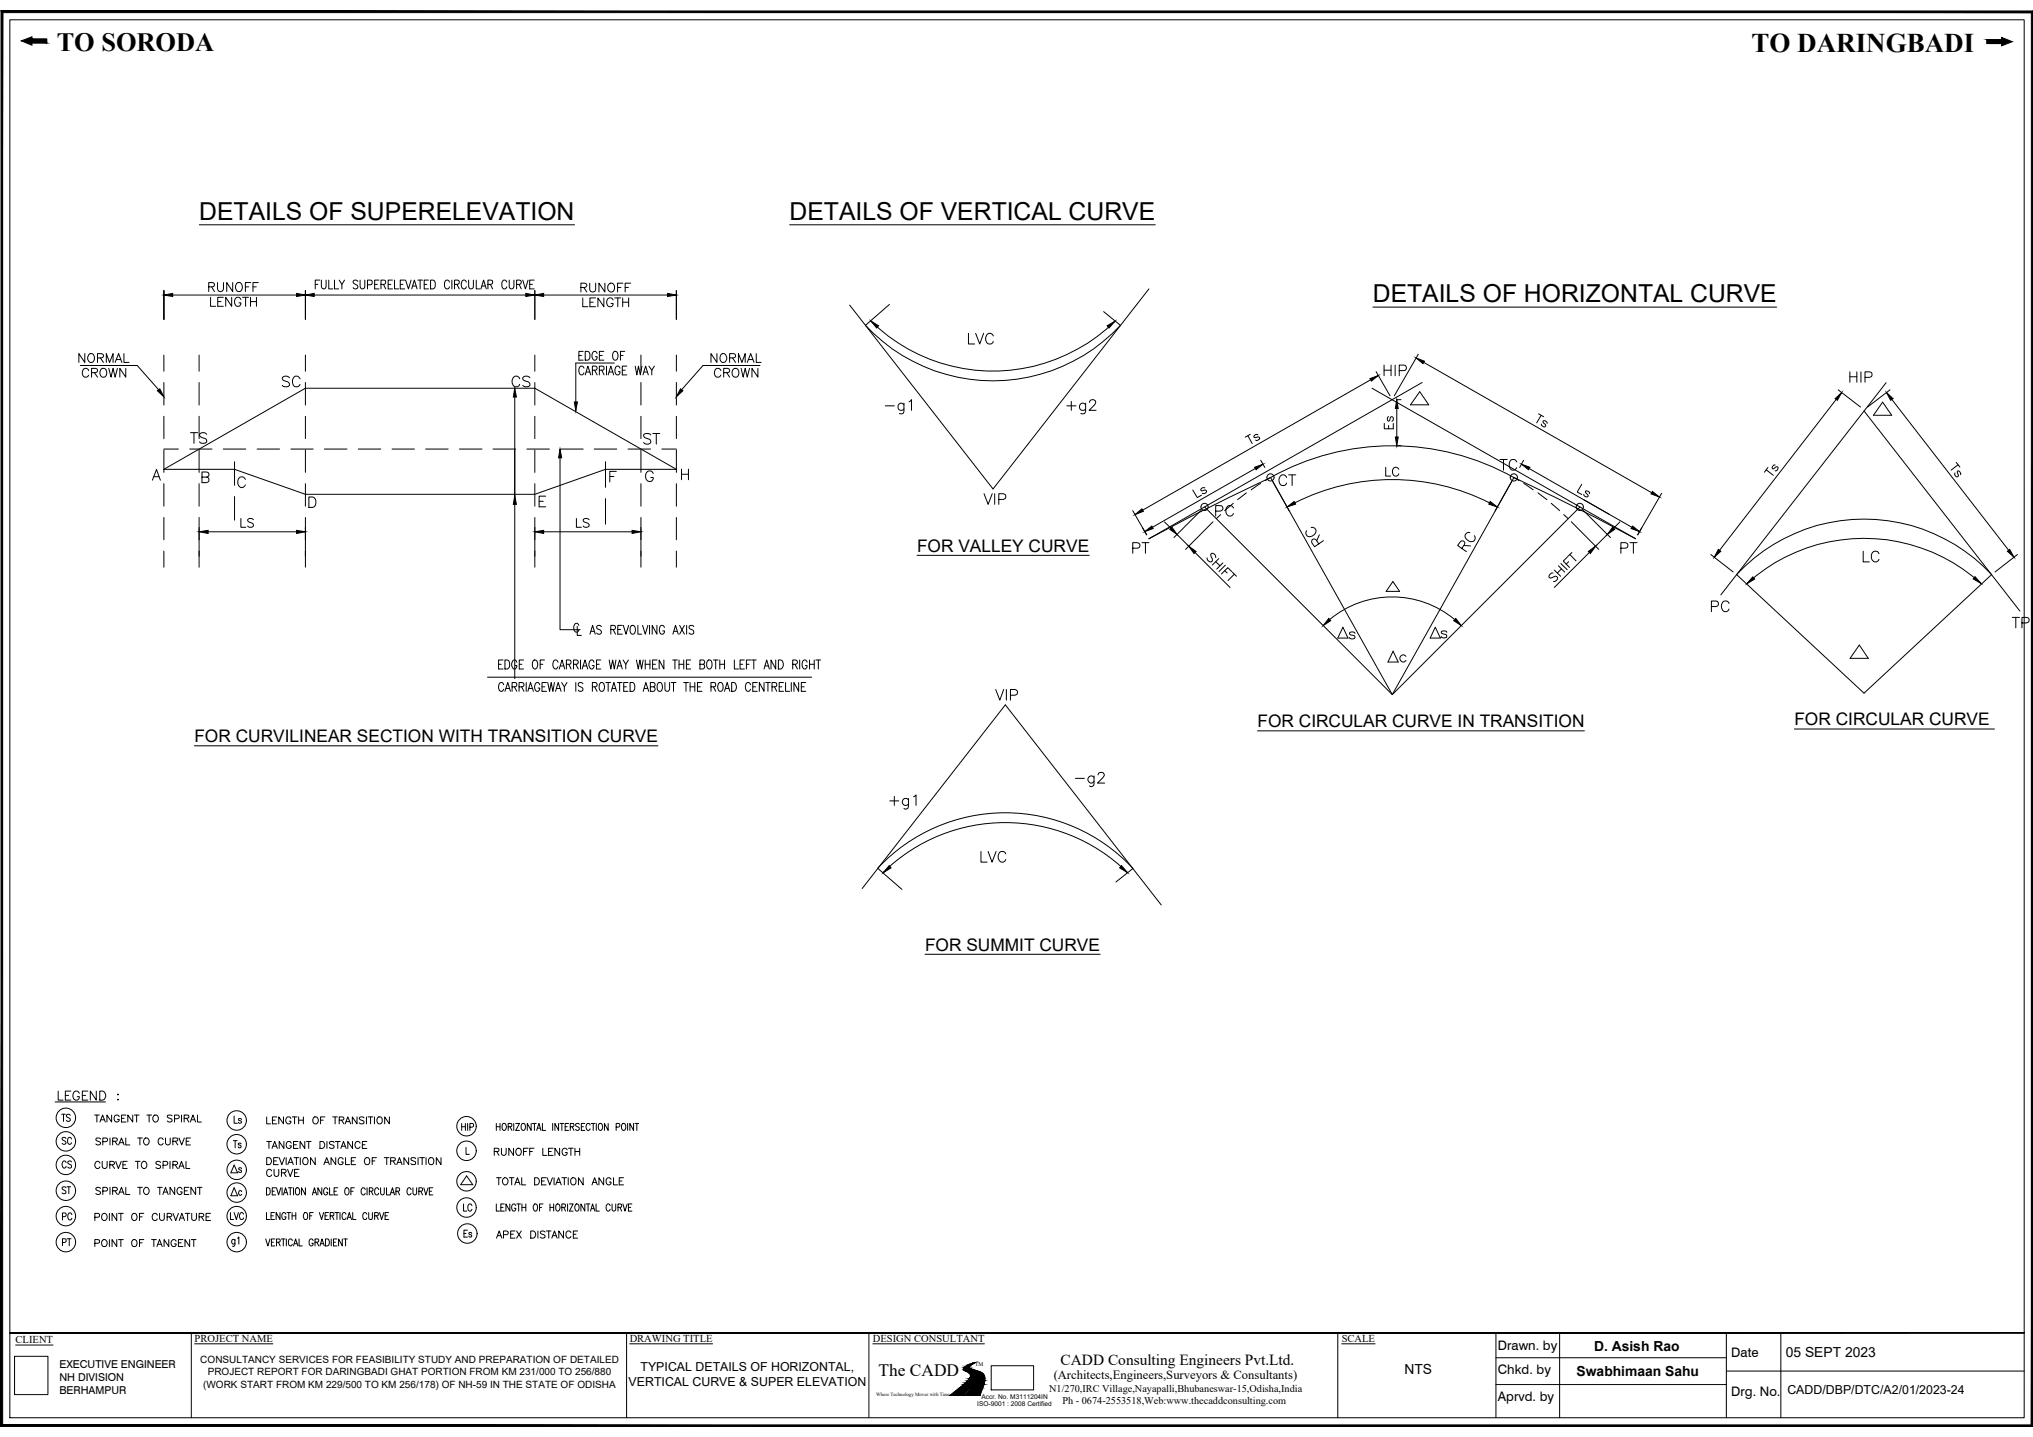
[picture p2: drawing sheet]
<svg xmlns="http://www.w3.org/2000/svg" width="420mm" height="297mm" viewBox="0 0 420 297" stroke-linecap="round" stroke-linejoin="round" font-family="sans-serif">
<defs><g id="words">
<g font-size="7.5">
<text x="274.8" y="114.3" transform="rotate(-90 274.8 114.3)">RC</text>
<text x="306.2" y="115.4" transform="rotate(-90 306.2 115.4)">RC</text>
</g>
<text font-size="6.6" x="183.1" y="168.6">+g1</text>
<g font-size="6.2">
<text x="182" y="86.8">-g1</text>
<text x="219.4" y="86.8">+g2</text>
<text x="221.2" y="163.7">-g2</text>
</g>
<g font-size="5.7">
<text x="285" y="79">HIP</text>
<text x="132.3" y="93.1">ST</text>
<text x="233.2" y="115.7">PT</text>
<text x="334.1" y="115.7">PT</text>
<text x="384.2" y="117.5">LC</text>
<text x="205" y="146">VIP</text>
<text x="201.8" y="179.6">LVC</text>
</g>
<text font-size="5.6" x="362" y="10.7">TO DARINGBADI</text>
<text font-size="5.4" x="11.7" y="10.6">TO SORODA</text>
<g font-size="5.3">
<text x="199.3" y="72.3">LVC</text>
<text x="57.5" y="81.1">SC</text>
<text x="104.8" y="81.1">CS</text>
<text x="381.4" y="80.1">HIP</text>
<text x="38.5" y="92.8">TS</text>
<text x="263.5" y="101.6">CT</text>
<text x="309" y="98.4">TC</text>
<text x="202.5" y="105.5">VIP</text>
<text x="250.5" y="107.9">PC</text>
<text x="352.8" y="127.7">PC</text>
<text x="414.9" y="130.9">TP</text>
</g>
<g font-size="5.1">
<text x="41.2" y="45.4">DETAILS OF SUPERELEVATION</text>
<text x="163.2" y="45.4">DETAILS OF VERTICAL CURVE</text>
<text x="283.7" y="62.4">DETAILS OF HORIZONTAL CURVE</text>
</g>
<g font-size="4.9">
<text x="49" y="110.1">LS</text>
<text x="118.2" y="110.1">LS</text>
<text x="15.9" y="233.2" transform="rotate(-90 15.9 233.2)">TS</text>
</g>
<g font-size="4.4">
<text x="51.2" y="233.5" transform="rotate(-90 51.2 233.5)">Ls</text>
<text x="12" y="237.8">SC</text>
<text x="47.3" y="238.5">Ts</text>
<text x="12" y="242.7">CS</text>
<text x="12" y="248">ST</text>
<text x="94.9" y="251.5">LC</text>
<text x="12" y="253.3">PC</text>
<text x="46.6" y="253.3">LVC</text>
<text x="94.9" y="256.8">Es</text>
<text x="12" y="258.6">PT</text>
<text x="50.4" y="258.9" transform="rotate(-90 50.4 258.9)">g1</text>
</g>
<g font-size="3.6">
<text x="189.5" y="114">FOR VALLEY CURVE</text>
<text x="370.8" y="149.9">FOR CIRCULAR CURVE</text>
<text x="40.2" y="153.4">FOR CURVILINEAR SECTION WITH TRANSITION CURVE</text>
<text x="259.9" y="150.3">FOR CIRCULAR CURVE IN TRANSITION</text>
<text x="191.2" y="196.5">FOR SUMMIT CURVE</text>
<text x="181.6" y="284.5">The CADD</text>
</g>
<text font-size="3.2" x="219.2" y="282.1">CADD Consulting Engineers Pvt.Ltd.</text>
<g font-size="2.9">
<text x="329.4" y="279.2">D. Asish Rao</text>
<text x="369.1" y="280.4">05 SEPT 2023</text>
<text x="290.2" y="284.1">NTS</text>
<text x="325.8" y="284.4">Swabhimaan Sahu</text>
</g>
<g font-size="2.7">
<text x="309.6" y="279.1">Drawn. by</text>
<text x="357.8" y="280.4">Date</text>
<text x="309.6" y="284.1">Chkd. by</text>
<text x="309.6" y="289.7">Aprvd. by</text>
<text x="357.8" y="288.6">Drg. No.</text>
</g>
<g font-size="2.6">
<text x="129.9" y="286.6">VERTICAL CURVE &amp; SUPER ELEVATION</text>
<text x="132.4" y="283.5">TYPICAL DETAILS OF HORIZONTAL,</text>
<text x="217.8" y="285">(Architects,Engineers,Surveyors &amp; Consultants)</text>
<text x="369.4" y="288.2">CADD/DBP/DTC/A2/01/2023-24</text>
</g>
<g font-size="2.2">
<text x="3.2" y="277.6">CLIENT</text>
<text x="40.2" y="277.3">PROJECT NAME</text>
<text x="130.1" y="277.3">DRAWING TITLE</text>
<text x="180.4" y="277.3">DESIGN CONSULTANT</text>
<text x="277.3" y="277.3">SCALE</text>
<text x="12.3" y="282.7">EXECUTIVE ENGINEER</text>
<text x="12.3" y="285.4">NH DIVISION</text>
<text x="12.3" y="288.1">BERHAMPUR</text>
</g>
<g font-size="2.1">
<text x="41.4" y="281.8">CONSULTANCY SERVICES FOR FEASIBILITY STUDY AND PREPARATION OF DETAILED</text>
<text x="42" y="286.8">(WORK START FROM KM 229/500 TO KM 256/178) OF NH-59 IN THE STATE OF ODISHA</text>
<text x="42.9" y="284.3">PROJECT REPORT FOR DARINGBADI GHAT PORTION FROM KM 231/000 TO 256/880</text>
<text x="216.8" y="287.7">N1/270,IRC Village,Nayapalli,Bhubaneswar-15,Odisha,India</text>
<text x="219.6" y="290.2">Ph - 0674-2553518,Web:www.thecaddconsulting.com</text>
</g>
<g font-size="1.4">
<text x="202" y="290.7">ISO-9001 : 2008 Certified</text>
<text x="202.8" y="289.2">Accr. No. M3111204IN</text>
</g>
<text font-size="1.2" x="201.5" y="282.3">TM</text>
<text font-size="1" x="181.1" y="288.6">Where Technology Moves with Time</text>
</g></defs>
<!-- layer: text -->
<g fill="none" stroke="#000" stroke-width=".21">
<path d="M41.2 46.5h77.5M163.2 46.5h75.6M17.5 73.1v1.8l-1.2-1.8v1.8M18.3 76.6a.67 .67 0 0 0-.7-.5 .67 .67 0 0 0-.6 .8 .75 .75 0 0 0 .3 .9 .75 .75 0 0 0 .9-.1l.1-.2M18.5 73.2a.84 .84 0 0 1 1 .3 .84 .84 0 0 1-.1 1 .68 .68 0 0 1-.7 .4 .68 .68 0 0 1-.6-.7v-.4zM18.9 77l1.1-.1 .2-.2-.1-.4-.4-.2h-.8v1.9M19.5 77l.7 1M20.2 74l1-.1a.4 .4 0 0 0 .2-.4 .4 .4 0 0 0-.2-.3l-1-.1v1.8M20.7 74l.7 .9M21 76.2a.88 .88 0 0 1 1.1 .4 .88 .88 0 0 1-.2 1.1 .75 .75 0 0 1-1 .1 .75 .75 0 0 1-.2-.9zM22 74.9v-1.8l.6 1.8 .8-1.8v1.8M22.5 76.1l.4 1.9 .5-1.9 .4 1.9 .5-1.9"/>
<path d="M23.8 74.9l.7-1.8 .7 1.8M24 74.3h.9M25.6 73.1v1.8h1.1M26 76.1v1.9l-1.2-1.9v1.9M119.6 73.5h.6M120.5 72.6h-.9v1.9h.9M120.7 76.1a.54 .54 0 0 0-.7-.4 .54 .54 0 0 0-.4 .7v.4a.54 .54 0 0 0 .4 .7 .54 .54 0 0 0 .7-.4M120.9 72.6a.95 .95 0 0 1 1 .5 .95 .95 0 0 1-.1 1.1l-.3 .3h-.6zM120.9 77.5l.6-1.8 .6 1.8M121.2 76.9h.7M122.4 76.5l.9-.1 .1-.2-.1-.4-.9-.1v1.8M122.9 76.5l.5 1"/>
<path d="M123.4 73.1a.49 .49 0 0 0-.8-.4 1.2 1.2 0 0 0 .2 1.8 .55 .55 0 0 0 .6-.8h-.3M123.9 76.5l.8-.1 .1-.6-.3-.1h-.6v1.8M123.9 73.5h.6M124.4 76.5l.4 1M124.8 72.6h-.9v1.9h.9M125.3 75.7v1.8M125.7 77.5l.5-1.8 .6 1.8M125.9 76.9h.7M126.9 72.7a.58 .58 0 0 1 .6 0 .58 .58 0 0 1 .2 .6v.4a.57 .57 0 0 1-.5 .8 .57 .57 0 0 1-.6-.8l.1-.6zM128.1 76.1a.49 .49 0 0 0-.7-.3 1.18 1.18 0 0 0 .1 1.7 .54 .54 0 0 0 .6-.7h-.3M128.2 73.5h.6M128.6 76.5h.6"/>
<path d="M129.1 72.6h-.9v1.9M129.5 75.7h-.9v1.8h.9M131.3 75.7l.3 1.8 .4-1.8 .3 1.8 .4-1.8M132.9 77.5l.5-1.8 .6 1.8M133.1 76.9h.7M134.1 75.7l.6 .8v1M135.3 75.7l-.6 .8M148.2 73.1v1.8l-1.3-1.8v1.8M149 73.3a.69 .69 0 0 1 .8-.2 .69 .69 0 0 1 .4 .7 .76 .76 0 0 1-.3 1 .76 .76 0 0 1-.9-.1l-.2-.5zM149 76.6a.67 .67 0 0 0-.8-.5 .67 .67 0 0 0-.5 .8 .75 .75 0 0 0 .2 .9 .75 .75 0 0 0 1-.1l.1-.2M149.6 77l1-.1 .2-.2-.1-.4-.3-.2h-.8v1.9M150.2 77l.6 1"/>
<path d="M150.8 74l1-.1 .2-.3-.1-.3-.3-.2h-.8v1.8M151.4 74l.6 .9M151.5 76.4a.68 .68 0 0 1 .8-.2 .68 .68 0 0 1 .4 .7 .78 .78 0 0 1-.7 1.1 .78 .78 0 0 1-.7-1.1zM152.6 74.9v-1.8l.7 1.8 .7-1.8v1.8M153.2 76.1l.4 1.9 .4-1.9 .4 1.9 .5-1.9M154.4 74.9l.8-1.8 .6 1.8M154.7 74.3h.9M156.3 73.1v1.8h1M156.6 76.1v1.9l-1.2-1.9v1.9M283.7 63.5h83.5M31.5 99.3l.8-2.2 .8 2.2M31.8 98.5h1.1"/>
<path d="M41.7 98.6l1.3-.1a.51 .51 0 0 0 0-.9h-1.3v2.2l1.3-.2a.56 .56 0 0 0 .2-.6 .56 .56 0 0 0-.5-.4M50.7 99.1a.81 .81 0 0 0-.9-.5 .81 .81 0 0 0-.7 .8 .95 .95 0 0 0 .3 1 .95 .95 0 0 0 1 .3l.3-.5M126 98.5h.9M127.4 97.4h-1.4v2.2M135 97.9a.81 .81 0 0 0-.9-.6 .81 .81 0 0 0-.7 .9 .97 .97 0 0 0 .2 1 .97 .97 0 0 0 1.1 .2l.3-.4v-.3h-.5M140.8 97v2.2M140.8 98h1.5M142.3 97v2.2M63.8 102.7h.8a1.15 1.15 0 0 1 .7 1.1 1.15 1.15 0 0 1-.7 1.1h-.8zM111.4 103.6h.9M112.8 102.6h-1.4v2.2h1.4M189.5 114.8h35.6"/>
<path d="M103 137.3h.6M104 136.4h-1v1.9h1M104.4 136.4h.5a1.14 1.14 0 0 1 0 1.9h-.5zM106.8 136.9a.49 .49 0 0 0-.8-.4 1.24 1.24 0 0 0 .2 1.8h.3l.3-.5v-.2h-.3M107.3 137.3h.6M108.2 136.4h-.9v1.9h.9M110.3 136.5a.58 .58 0 0 1 .6 .1 .58 .58 0 0 1 .2 .5l-.1 .7a.53 .53 0 0 1-.6 .5 .53 .53 0 0 1-.4-.7l.1-.7zM111.6 137.3h.6M112.5 136.4h-.9v1.9M115.3 136.9a.49 .49 0 0 0-.7-.4 1.24 1.24 0 0 0 .1 1.8h.3l.3-.5M115.6 138.3l.6-1.9 .5 1.9M115.8 137.7h.7"/>
<path d="M117.1 137.3l.8-.1 .1-.2-.1-.5-.8-.1v1.9M117.6 137.3l.4 1M118.5 137.3l.8-.1 .2-.2-.1-.4-.3-.2h-.6v1.9M119 137.3l.5 1M119.3 129.5v1.8h.8M119.6 129.3a.49 .49 0 0 0-.7-.4 1.18 1.18 0 0 0 .1 1.8 .52 .52 0 0 0 .6-.5M120 136.4v1.9M120.3 138.3l.6-1.9 .6 1.9M120.5 137.7h.7M121.9 131.1l.6-1.8 .5 1.8M122.1 130.5h.7M122.8 136.9a.49 .49 0 0 0-.8-.4 1.24 1.24 0 0 0 .1 1.8h.3l.4-.5v-.2h-.4"/>
<path d="M123.3 137.3h.5M124.2 136.4h-.9v1.9h.9M124.3 129.5a.52 .52 0 0 0-.6-.3 .52 .52 0 0 0-.4 .5l.1 .2 .7 .4a.46 .46 0 0 1 .2 .4 .46 .46 0 0 1-.3 .4h-.3l-.4-.3M125.9 136.4l.3 1.9 .4-1.9 .4 1.9 .3-1.9M126.2 130.1l.9-.1 .1-.2-.1-.4-.9-.1v1.8M126.7 130.1l.5 1M127.5 138.3l.6-1.9 .5 1.9M127.7 130.1h.6M127.7 137.7h.7M128.6 129.3h-.9v1.8h.9M128.8 136.4l.5 .9v1M128.8 129.3l.6 1.8 .5-1.8"/>
<path d="M129.9 136.4l-.6 .9M130.5 129.4a.58 .58 0 0 1 .6 0 .58 .58 0 0 1 .2 .5v.5a.56 .56 0 0 1-.5 .7 .56 .56 0 0 1-.6-.7l.1-.7zM131.5 136.4l.4 1.9 .3-1.9 .4 1.9 .3-1.9M131.8 129.3v1.8h.8M132.8 129.3l.6 1.8 .5-1.8M133.4 137.3h.9M133.4 136.4v1.9M134.2 129.3v1.8M134.3 136.4v1.9M134.9 137.3h.6M135.8 129.3v1.8l-1-1.8v1.8M135.8 136.4h-.9v1.9h.9"/>
<path d="M137.2 136.4v1.9l-1-1.9v1.9M137.3 129.7a.54 .54 0 0 0-.6-.4 .54 .54 0 0 0-.4 .6v.5a.55 .55 0 0 0 .5 .7 .55 .55 0 0 0 .5-.7h-.4M139 136.4h1M139.1 131.1l.5-1.8 .6 1.8M139.3 130.5h.7M139.5 136.4v1.9M140.3 137.3h1M140.3 136.4v1.9M140.5 129.3l.9 1.8M141.3 136.4v1.9M141.4 129.3l-.9 1.8M141.9 137.3h.5"/>
<path d="M141.9 129.3v1.8M142.7 136.4h-.8v1.9h.8M143.4 129.5a.52 .52 0 0 0-.6-.3 .52 .52 0 0 0-.4 .5l.1 .2 .8 .4 .1 .5a.57 .57 0 0 1-1 0M144.7 137.3l.8-.1 .1-.2-.1-.5-.8-.1v1.9l.8-.1 .1-.5-.3-.4M146.3 136.5a.57 .57 0 0 1 .6 0 .57 .57 0 0 1 .3 .6v.5a.57 .57 0 0 1-.6 .7 .57 .57 0 0 1-.5-.7v-.7zM147.4 136.4h1M147.9 136.4v1.9M148.8 137.3h.9M148.8 136.4v1.9M149.7 136.4v1.9M151.8 136.4v1.9h.8M153 137.3h.5"/>
<path d="M153.8 136.4h-.8v1.9h.8M154.3 137.3h.5M155.2 136.4h-.9v1.9M155.3 136.4h1M155.8 136.4v1.9M157.9 138.3l.6-1.9 .5 1.9M158.1 137.7h.7M160.3 136.4v1.9l-1-1.9v1.9M160.9 136.4h.5a.98 .98 0 0 1 .5 1.2 .98 .98 0 0 1-1 .7zM163.8 137.3l.8-.1 .2-.2-.1-.4-.3-.2h-.6v1.9M164.3 137.3l.5 1M165.3 136.4v1.9"/>
<path d="M166.8 136.9a.53 .53 0 0 0-.7-.5 .53 .53 0 0 0-.3 .7v.5a.54 .54 0 0 0 .5 .7 .54 .54 0 0 0 .5-.7h-.3M167.3 137.3h1M167.3 136.4v1.9M168.3 136.4v1.9M168.6 136.4h1M169.1 136.4v1.9M280 130.9a.68 .68 0 0 0-1.1 0l.3 .4 .7 .1 .1 .4a.68 .68 0 0 1-1.1 0M290.6 135.7a.71 .71 0 0 0-1.1-.1 .71 .71 0 0 0 0 1 .71 .71 0 0 0 1.1-.1M299 130.7a.68 .68 0 0 0-1.1 0v.2l.8 .2a.39 .39 0 0 1 .2 .7 .8 .8 0 0 1-1-.2M40.2 154.2h95.8M104.1 141.5a.49 .49 0 0 0-.8-.3 1.18 1.18 0 0 0 .2 1.7 .52 .52 0 0 0 .6-.4M104.4 142.9l.5-1.8 .6 1.8"/>
<path d="M104.6 142.3h.7M105.8 142l.9-.1 .1-.3-.1-.4-.9-.1v1.8M106.3 142l.5 .9M107.3 142l.8-.1 .2-.3-.1-.3-.3-.2h-.6v1.8M107.8 142l.5 .9M108.8 141.1v1.8M109.1 142.9l.5-1.8 .6 1.8M109.3 142.3h.7M111.5 141.5a.49 .49 0 0 0-.7-.3 1.18 1.18 0 0 0 .1 1.7 .54 .54 0 0 0 .6-.7h-.3M112 142h.6M112.9 141.1h-.9v1.8h.9M113.2 141.1l.4 1.8 .3-1.8 .4 1.8 .3-1.8"/>
<path d="M114.8 142.9l.6-1.8 .6 1.8M115 142.3h.7M116.1 141.1l.5 .9v.9M117.2 141.1l-.6 .9M119 141.1v1.8M120.5 141.3a.5 .5 0 0 0-.7-.2 .5 .5 0 0 0-.3 .6l.8 .4a.49 .49 0 0 1-.1 .8 .49 .49 0 0 1-.7-.3M122.4 142l.8-.1 .2-.3-.1-.3-.2-.2h-.7v1.8M122.9 142l.5 .9M124.1 141.2a.58 .58 0 0 1 .6 0 .58 .58 0 0 1 .2 .6v.4a.56 .56 0 0 1-.5 .7 .56 .56 0 0 1-.6-.7l.1-.7zM125.2 141.1h1M125.7 141.1v1.8M126.3 142.9l.6-1.8 .5 1.8"/>
<path d="M126.5 142.3h.7M127.6 141.1h1M128.1 141.1v1.8M128.9 142h.6M129.8 141.1h-.9v1.8h.9M130.2 141.1h.5a1.1 1.1 0 0 1 0 1.8h-.5zM132.9 142.9l.6-1.8 .6 1.8M133.1 142.3h.8M134.4 142l.9-.1 .1-.3-.1-.4-.9-.1v1.8l.9-.1 .1-.5-.4-.3M136.1 141.2a.57 .57 0 0 1 .6 0 .57 .57 0 0 1 .2 .6v.4a.56 .56 0 0 1-.5 .7 .56 .56 0 0 1-.6-.7v-.7zM137.4 141.1v1.3a.49 .49 0 0 0 .5 .5 .49 .49 0 0 0 .5-.5v-1.3M138.7 141.1h1"/>
<path d="M139.2 141.1v1.8M141.3 141.1h1M141.8 141.1v1.8M142.6 142h1M142.6 141.1v1.8M143.6 141.1v1.8M144.1 142h.6M145.1 141.1h-1v1.8h1M146.9 142h.7a.46 .46 0 0 0 .3-.5 .46 .46 0 0 0-.3-.4h-.7v1.8M147.4 142l.5 .9M148.5 141.3l.3-.2a.79 .79 0 0 1 .6 1.1 .57 .57 0 0 1-.5 .7 .57 .57 0 0 1-.6-.7zM149.7 142.9l.6-1.8 .5 1.8"/>
<path d="M149.9 142.3h.7M151.2 141.1h.5a1.05 1.05 0 0 1 0 1.8h-.5zM155.1 141.5a.49 .49 0 0 0-.8-.3 1.18 1.18 0 0 0 .2 1.7 .52 .52 0 0 0 .6-.4M155.6 142h.6M156.5 141.1h-.9v1.8h.9M157.9 141.1v1.8l-1-1.8v1.8M158.2 141.1h1M158.7 141.1v1.8M159.6 142h.6a.46 .46 0 0 0 .3-.5 .46 .46 0 0 0-.3-.4h-.6v1.8M160.1 142l.4 .9M161 142h.6M161.9 141.1h-.9v1.8h.9"/>
<path d="M162.3 141.1v1.8h.9M163.5 141.1v1.8M165.1 141.1v1.8l-1-1.8v1.8M165.6 142h.6M166.5 141.1h-.9v1.8h.9M259.9 151.1h67.5M370.8 150.7h41.4M191.2 197.3h36.2M11.4 227.8h10.4M12 225.5v1.9h1M13.5 226.4h.7M14.6 225.5h-1.1v1.9h1.1"/>
<path d="M16.4 226a.67 .67 0 0 0-.8-.5 .67 .67 0 0 0-.5 .8v.4a.66 .66 0 0 0 .6 .7 .66 .66 0 0 0 .7-.7h-.4M17 226.4h.7M18.2 225.5h-1.2v1.9h1.2M19.6 230.5h.9M19.9 225.5v1.9l-1.2-1.9v1.9M20 230.5v1.4M20.6 225.5a1.01 1.01 0 0 1 1.2 .6 1.01 1.01 0 0 1-.3 1.2l-.9 .1zM20.7 231.9l.5-1.4 .6 1.4M20.8 235.4l-.4-.2-.5 .1-.1 .1 .1 .4 .7 .2 .2 .2a.54 .54 0 0 1-.4 .5 .54 .54 0 0 1-.6-.2M20.9 231.5h.6M21.3 236l.8-.1 .1-.2-.1-.4-.8-.1v1.5M22.7 235.2v1.5"/>
<path d="M23.1 230.5v1.4l-1-1.4v1.4M23.3 235.9l.8-.1 .2-.3-.2-.2-.8-.1v1.5M23.7 235.9l.6 .8M24.3 226.3h.2zM24.4 227.2v.2zM24.5 236.7l.6-1.5 .6 1.5M24.6 230.8a.55 .55 0 0 0-.6-.3 .55 .55 0 0 0-.4 .5 .6 .6 0 0 0 .2 .8 .6 .6 0 0 0 .8-.2v-.2h-.3M24.7 236.2h.7M25.1 231.2h.6M26 235.2v1.5h.8M26 230.5h-.9v1.4h.9M27.4 230.5v1.4l-1-1.4v1.4"/>
<path d="M27.8 230.5h.9M28.2 230.5v1.4M28.4 235.2h1M28.9 235.2v1.5M30 235.3a.68 .68 0 0 1 .8 .6 .68 .68 0 0 1-.8 .7l-.3-.5v-.3zM30.4 230.5h.9M30.8 230.5v1.4M31.9 230.5a.68 .68 0 0 1 .8 .7 .68 .68 0 0 1-.8 .6l-.3-.4v-.4zM33.7 235.6a.55 .55 0 0 0-.6-.4 .55 .55 0 0 0-.4 .6 .6 .6 0 0 0 .2 .8 .6 .6 0 0 0 .8-.3M34.2 235.2v1l.4 .5 .5-.2 .1-1.3M35.6 230.7l-.4-.2-.6 .2 .1 .3 .7 .3 .2 .4a.63 .63 0 0 1-1 0M35.7 235.9l.9-.1 .1-.3-.1-.2-.9-.1v1.5"/>
<path d="M36.1 231.3l.8-.1 .1-.5-.1-.2h-.8v1.4M36.2 235.9l.5 .8M37 235.2l.5 1.5 .6-1.5M37.5 230.5v1.4M38.1 231.2l.9-.2v-.4l-.9-.1v1.4M38.5 235.9h.5M38.6 231.2l.4 .7M39.3 231.9l.6-1.4 .5 1.4M39.4 235.2h-.9v1.5h.9M39.5 231.5h.7M40.8 230.5v1.4h.8M55.1 230.9v1.4h.8"/>
<path d="M55.1 239.3h.5a.75 .75 0 0 1 .5 .7 .75 .75 0 0 1-.5 .7h-.5zM55.1 236h1M55.6 236v1.4M56.2 237.4l.6-1.4 .5 1.4M56.3 231.5h.6M56.4 236.9h.7M56.6 240h.5M57.2 230.9h-.9v1.4h.9M57.5 239.3h-.9v1.4h.9M57.7 239.3l.6 1.4 .5-1.4M58.6 230.9v1.4l-1-1.4v1.4M58.7 236v1.4l-1-1.4v1.4"/>
<path d="M59.1 239.3v1.4M60.1 231.2a.55 .55 0 0 0-.6-.3 .55 .55 0 0 0-.4 .5 .61 .61 0 0 0 .2 .8 .61 .61 0 0 0 .8-.1v-.3h-.3M60.2 236.3a.55 .55 0 0 0-.6-.4 .55 .55 0 0 0-.5 .6 .6 .6 0 0 0 .3 .8 .6 .6 0 0 0 .8-.2v-.3h-.3M60.4 230.9h1M60.7 236.6h.6M60.7 239.3h1M60.9 230.9v1.4M61.3 239.3v1.4M61.6 236h-.9v1.4h.9M61.7 231.5h1M61.7 230.9v1.4M62.1 239.3v1.4"/>
<path d="M62.7 230.9v1.4M62.8 239.3a.71 .71 0 0 1 .9 .3 .71 .71 0 0 1-.2 .9l-.1 .2a.75 .75 0 0 1-.9-.4 .75 .75 0 0 1 .3-1zM63 236v1.4l-1-1.4v1.4M63.3 236h1M63.8 236v1.4M64.8 231.1a.7 .7 0 0 1 1 .2 .7 .7 0 0 1-.3 1 .71 .71 0 0 1-.8-.3 .71 .71 0 0 1 .1-.9zM65.2 239.3v1.4l-1-1.4v1.4M66.1 236h.5a.75 .75 0 0 1 .5 .7 .75 .75 0 0 1-.5 .7h-.5zM66.3 231.5h.5M67.1 230.9h-.8v1.4M67.6 236v1.4M68.7 230.9h1"/>
<path d="M69 236.2l-.3-.2h-.5l-.1 .2 .1 .3 .7 .3 .1 .4a.63 .63 0 0 1-.9 0M69.3 230.9v1.4M69.3 236h1M69.4 239.3v1.4l-1-1.4v1.4M69.8 236v1.4M70.1 231.5h.8l.2-.4-.2-.2h-.8v1.4M70.4 237.4l.6-1.4 .5 1.4M70.6 231.5l.5 .8M70.7 236.9h.6M70.9 239.6a.52 .52 0 0 0-.6-.3 .52 .52 0 0 0-.4 .5v.4a.51 .51 0 0 0 .5 .5 .51 .51 0 0 0 .5-.5h-.3M71.3 232.3l.6-1.4 .6 1.4M71.4 239.3v1.4h.9"/>
<path d="M71.5 231.8h.8M72.6 240h.6M72.9 236v1.4l-1-1.4v1.4M73.5 239.3h-.9v1.4h.9M73.8 230.9v1.4l-1-1.4v1.4M74.4 236.3a.55 .55 0 0 0-.6-.4 .55 .55 0 0 0-.4 .6 .6 .6 0 0 0 .2 .8 .6 .6 0 0 0 .8-.2M74.9 236.6h.5M75.2 231.1l-.3-.2h-.5l-.1 .2 .1 .3 .8 .4-.1 .5h-.7l-.1-.2M75.6 239.3a.72 .72 0 0 1 .9 .6 .72 .72 0 0 1-.5 .8 .76 .76 0 0 1-.7-.5 .76 .76 0 0 1 .3-.9zM75.7 230.9v1.4M75.8 236h-.9v1.4h.9M76.1 230.9h.9"/>
<path d="M76.6 230.9v1.4M76.9 240h.6M77.4 230.9v1.4M77.8 239.3h-.9v1.4M78 231.1l.2-.2a.72 .72 0 0 1 .9 .5 .72 .72 0 0 1-.5 .9 .76 .76 0 0 1-.6-1.2zM79.4 239.3h1M79.9 239.3v1.4M80.5 230.9v1.4l-1-1.4v1.4M80.7 240l1-.2v-.4l-1-.1v1.4M81.2 240l.5 .7M84.5 239.3v1.4l-1-1.4v1.4M85.9 239.5l-.3-.2h-.6l-.1 .2 .1 .3 .9 .4-.1 .5h-.5l-.4-.2"/>
<path d="M86.4 239.3v1.4M86.7 239.3h1M87.2 239.3v1.4M88.1 239.3v1.4M88.8 239.3a.71 .71 0 0 1 .8 .3 .71 .71 0 0 1-.1 .9l-.1 .2a.75 .75 0 0 1-.9-.4 .75 .75 0 0 1 .3-1zM91.1 239.3v1.4l-.9-1.4v1.4M95.4 232.9h.8M95.4 232.2v1.5M96.2 232.2v1.5M96.3 237.2v1.4h.7M96.6 232.2v1.5M97.1 233l.6-.1 .1-.5-.7-.2v1.5"/>
<path d="M102.2 238h.8l.1-.5-.9-.2v1.5M102.6 232.2v1.5M102.6 232.9h.7M102.7 238l.4 .8M103.3 232.2v1.5M103.6 237.3l.1 1.3 .4 .2 .3-.1 .2-.3v-1.1M104 232.3l.1-.1a.73 .73 0 0 1 .6 .7 .73 .73 0 0 1-.6 .8 1.04 1.04 0 0 1-.1-1.4zM105 232.9l.7-.1v-.5l-.7-.1v1.5M105.4 232.9l.4 .8M106.1 237.3v1.5l-.9-1.5v1.5M106.2 232.2v1.5M106.6 232.2h.8l-.8 1.5h.8"/>
<path d="M106.8 237.6a.6 .6 0 0 1 .7-.1 .6 .6 0 0 1 .2 .7 .57 .57 0 0 1-.5 .7 .57 .57 0 0 1-.6-.7zM107.9 232.3l.1-.1a.77 .77 0 0 1 .6 .6 .77 .77 0 0 1-.2 .8l-.2 .1a.79 .79 0 0 1-.6-.6 .79 .79 0 0 1 .3-.8zM108.2 238h.6M109.1 237.3h-.9v1.5M109.5 238h.5M109.8 232.2v1.5l-.8-1.5v1.5M110 232.2h.8M110.4 237.3h-.9v1.5M110.4 232.2v1.5M110.9 233.7l.5-1.5 .4 1.5M111.1 233.2h.6M112.1 232.2v1.5h.7"/>
<path d="M112.2 237.3v1.5h.8M113.4 238h.5M114.2 232.2v1.5M114.3 237.3h-.9v1.5h.9M115.4 232.2v1.5l-.7-1.5v1.5M115.7 237.3v1.5l-1-1.5v1.5M115.7 232.2h.8M116.1 232.2v1.5M116.8 232.9h.4M117.2 237.7a.55 .55 0 0 0-.6-.4 .55 .55 0 0 0-.4 .6 .61 .61 0 0 0 .1 .8 .61 .61 0 0 0 .8-.1l.1-.4h-.4M117.5 237.3h.9M117.5 232.2h-.7v1.5h.7"/>
<path d="M117.9 232.9l.6-.1v-.5l-.6-.1v1.5M118 237.3v1.5M118.2 232.9l.4 .8M118.8 238h1M118.8 237.3v1.5M119.7 232.4l-.2-.2-.5 .2 .1 .4 .5 .2a.41 .41 0 0 1 0 .7 .41 .41 0 0 1-.6-.2M119.8 237.3v1.5M120.1 232.9h.5M120.9 232.2h-.8v1.5h.8M122 232.6a.44 .44 0 0 0-.6-.4 .44 .44 0 0 0-.3 .6v.3a.44 .44 0 0 0 .3 .6 .44 .44 0 0 0 .6-.4M122.2 232.2h.8M122.6 232.2v1.5"/>
<path d="M123.2 232.2v1.5M123.7 232.4l.3-.2a.74 .74 0 0 1 .6 .7 .74 .74 0 0 1-.6 .8l-.3-.2v-.4zM125.7 232.2v1.5l-.8-1.5v1.5M127.3 233l.7-.1 .1-.5-.8-.2v1.5M128.7 232.3l.1-.1a.77 .77 0 0 1 .6 .6 .77 .77 0 0 1-.3 .8l-.1 .1a.79 .79 0 0 1-.6-.6 .79 .79 0 0 1 .3-.8zM129.7 232.2v1.5M130.9 232.2v1.5l-.7-1.5v1.5M131.2 232.2h.8M131.6 232.2v1.5M19.6 251.6l.8-.1 .1-.5-.3-.2h-.6v1.5M19.6 257l.9-.1v-.5l-.9-.2v1.5M20.7 240.4a.54 .54 0 0 0-.7-.3 .54 .54 0 0 0-.4 .6 .6 .6 0 0 0 .3 .7 .6 .6 0 0 0 .8-.2"/>
<path d="M20.8 245.6l-.2-.1a.5 .5 0 0 0-.8 .3l1 .7a.54 .54 0 0 1-.4 .4 .54 .54 0 0 1-.6-.2M21.1 240.1v1l.4 .4h.4l.2-.4v-1M21.1 251a.7 .7 0 0 1 1 .2 .7 .7 0 0 1-.3 1 .7 .7 0 0 1-.8-.3 .7 .7 0 0 1 .1-.9zM21.1 256.4a.7 .7 0 0 1 1 .2 .7 .7 0 0 1-.3 1 .7 .7 0 0 1-.8-.3 .7 .7 0 0 1 .1-.9zM21.3 246.2h.8l.1-.3-.1-.4-.8-.1v1.5M22.6 250.8v1.5M22.6 256.2v1.5M22.7 240.8l.8-.1 .2-.3-.4-.3h-.6v1.4M22.7 245.4v1.5M23.2 240.8l.5 .7M23.3 246.2l.8-.1 .2-.4-.4-.3h-.6v1.5M23.7 246.2l.6 .7"/>
<path d="M23.9 240.1l.6 1.4 .6-1.4M24.1 250.8v1.5l-.9-1.5v1.5M24.1 256.2v1.5l-.9-1.5v1.5M24.5 250.8h1M24.5 256.2h1M24.5 246.9l.6-1.5 .6 1.5M24.7 246.4h.7M25 250.8v1.5M25 256.2v1.5M25.4 240.8h.6M26 245.4v1.5h.8M26.3 240.1h-.9v1.4h.9"/>
<path d="M27.3 251a.61 .61 0 0 1 .8 0 .61 .61 0 0 1 .2 .7 .55 .55 0 0 1-.5 .6 .55 .55 0 0 1-.6-.6zM27.3 256.4a.6 .6 0 0 1 .8 0 .6 .6 0 0 1 .2 .7 .55 .55 0 0 1-.5 .6 .55 .55 0 0 1-.6-.6zM28 240.1h1M28.4 245.4h1M28.4 240.1v1.4M28.8 251.5h.6M28.8 256.9h.6M28.9 245.4v1.5M29.4 240.3a.69 .69 0 0 1 1 .2 .69 .69 0 0 1-.3 1 .69 .69 0 0 1-.9-.4 .69 .69 0 0 1 .2-.8zM29.7 250.8h-.9v1.5M29.7 256.2h-.9v1.5M29.8 245.6l.2-.1a.69 .69 0 0 1 .8 .3 .69 .69 0 0 1-.2 .9l-.2 .2a.75 .75 0 0 1-.7-.4 .75 .75 0 0 1 .1-.9z"/>
<path d="M31.3 256.2h1M31.8 256.2v1.5M32.4 257.7l.6-1.5 .5 1.5M32.5 251.2a.54 .54 0 0 0-.6-.4 .54 .54 0 0 0-.4 .6 .6 .6 0 0 0 .2 .8 .6 .6 0 0 0 .8-.2M32.6 245.4h.9M32.6 257.2h.8M33 250.8v1.1l.4 .4 .5-.2 .1-1.3M33 245.4v1.5M33.2 240.3a.54 .54 0 0 0-.6-.3 .54 .54 0 0 0-.4 .4l.1 .3 .8 .2 .1 .4a.63 .63 0 0 1-1 0M33.7 246.9l.5-1.5 .6 1.5M33.7 240.9l.8-.1 .2-.2-.2-.5h-.8v1.4M33.9 246.4h.7"/>
<path d="M34.5 251.5l.8-.1 .2-.3-.4-.3h-.6v1.5M34.9 256.2v1.5l-1-1.5v1.5M35 251.5l.5 .8M35.1 240.1v1.4M35.7 240.8l.8-.1 .2-.3-.4-.3h-.6v1.4M35.8 250.8l.5 1.5 .6-1.5M36.1 245.4v1.5l-1-1.5v1.5M36.2 240.8l.5 .7M36.4 256.6a.55 .55 0 0 0-.6-.4 .55 .55 0 0 0-.5 .6 .61 .61 0 0 0 .2 .8 .61 .61 0 0 0 .8-.1l.1-.4h-.3M36.9 256.9h.6M37 241.5l.5-1.4 .6 1.4M37 252.3l.6-1.5 .5 1.5"/>
<path d="M37.2 241h.7M37.3 251.8h.6M37.6 245.8a.54 .54 0 0 0-.6-.4 .54 .54 0 0 0-.4 .6v.4a.53 .53 0 0 0 .5 .5 .53 .53 0 0 0 .5-.5h-.3M37.8 256.2h-.9v1.5h.9M38.1 246.2h.6M38.3 250.8h.9M38.4 240.1v1.4h.8M38.8 250.8v1.5M39 245.4h-.9v1.5h.9M39.2 256.2v1.5l-1-1.5v1.5M39.5 256.2h1M39.6 250.8l.1 1.3 .3 .2 .4-.1 .2-.3v-1.1"/>
<path d="M40 256.2v1.5M40.4 245.4v1.5l-.9-1.5v1.5M40.8 245.4h.9M41.1 251.5l.9-.1 .1-.3-.3-.3h-.7v1.5M41.3 245.4v1.5M41.6 251.5l.5 .8M42.6 251.5h.6M43.5 250.8h-.9v1.5h.9M49.9 241.6a.31 .31 0 0 0-.3-.2 .31 .31 0 0 0-.3 .2l.6 .5-.2 .2h-.3l-.1-.2M50 246.3l-.1-.1a.44 .44 0 0 0-.6 .4 .44 .44 0 0 0 .6 .4l.1-.1M54.9 256.1l.5 1.4 .4-1.4M55.1 250.6v1.5h.7"/>
<path d="M55.1 245.5a.79 .79 0 0 1 .8 .5 .79 .79 0 0 1-.3 .9l-.5 .1zM56 251.3h.5M56.1 256.8h.4M56.1 242a.52 .52 0 0 0-.6-.3 .52 .52 0 0 0-.4 .6v.3a.52 .52 0 0 0 .4 .6 .52 .52 0 0 0 .6-.3M56.3 246.2h.4M56.6 241.7v1.1l.5 .4 .3-.1 .2-.3v-1.1M56.7 250.6h-.7v1.5h.7M56.8 256.1h-.7v1.4h.7M57 245.5h-.7v1.5h.7M57.2 256.8l.7-.1v-.5l-.7-.1v1.4M57.2 245.5l.4 1.5 .4-1.5M57.5 256.8l.4 .7"/>
<path d="M57.9 250.6v1.5l-.8-1.5v1.5M58.1 256.1h.8M58.2 242.4l.8-.1 .1-.3-.3-.3h-.6v1.5M58.3 245.5v1.5M58.5 256.1v1.4M58.6 247l.4-1.5 .5 1.5M58.7 242.4l.4 .8M58.8 246.5h.5M59.1 251a.44 .44 0 0 0-.5-.4 .44 .44 0 0 0-.3 .6v.3a.44 .44 0 0 0 .4 .6 .44 .44 0 0 0 .4-.6h-.3M59.2 256.1v1.4M59.3 250.6h.8M59.4 241.7l.6 1.5 .5-1.5"/>
<path d="M59.5 240.7l.6-1.4 .5 1.4M59.6 245.5h.8M59.7 240.3h.7M59.7 250.6v1.5M60 245.5v1.5M60.4 251.3h.7M60.4 250.6v1.5M60.4 256.4a.42 .42 0 0 0-.5-.3 .42 .42 0 0 0-.3 .6v.3a.42 .42 0 0 0 .3 .5 .42 .42 0 0 0 .5-.3M60.7 257.5l.4-1.4 .5 1.4M60.7 245.5v1.5M60.8 257.1h.6M60.9 242.4h.5"/>
<path d="M61.1 245.7l.3-.2a.77 .77 0 0 1 .5 .8 .77 .77 0 0 1-.5 .7l-.3-.3zM61.1 250.6v1.5M61.8 241.7h-.9v1.5h.9M61.8 256.1v1.4h.7M62.8 250.9l.2-.3a.79 .79 0 0 1 .7 .6 .79 .79 0 0 1-.3 .8l-.1 .1a.77 .77 0 0 1-.5-1.2zM63.1 245.5v1.5l-.8-1.5v1.5M64 251.3h.4M64.6 247l.4-1.5 .4 1.5M64.7 250.6h-.7v1.5M64.7 256.4a.44 .44 0 0 0-.5-.3 .44 .44 0 0 0-.3 .6v.3a.44 .44 0 0 0 .4 .6 .44 .44 0 0 0 .4-.6h-.3M64.7 246.5h.6M65.1 256.8l.7-.1v-.6h-.7v1.4"/>
<path d="M65.5 256.8l.4 .7M66 250.6l.5 1.5 .4-1.5M66.1 257.5l.4-1.4 .5 1.4M66.3 257.1h.5M66.5 245.5v1.5l-.8-1.5v1.5M66.9 240.7l.6-1.4 .6 1.4M67.1 240.3h.8M67.2 251.3h.4M67.3 256.1h.4a.76 .76 0 0 1 .4 .9 .76 .76 0 0 1-.8 .5zM67.7 245.9a.44 .44 0 0 0-.5-.4 .44 .44 0 0 0-.3 .6v.4a.44 .44 0 0 0 .4 .5 .44 .44 0 0 0 .4-.5h-.3M67.9 250.6h-.7v1.5h.7M68.1 245.5v1.5h.7"/>
<path d="M68.2 251.3h.7l.1-.5-.8-.2v1.5M68.5 256.1v1.4M68.6 251.3l.4 .8M68.9 256.8h.4M69 246.2h.5M69.2 250.6h.8M69.6 256.1h-.7v1.4h.7M69.6 250.6v1.5M69.8 245.5h-.8v1.5h.8M70.3 250.6v1.5M70.7 256.1v1.4l-.7-1.4v1.4M71 256.1h.8"/>
<path d="M71.4 256.1v1.4M71.5 245.6l.1-.1a.77 .77 0 0 1 .6 .8 .77 .77 0 0 1-.6 .7 .98 .98 0 0 1-.1-1.4zM71.5 251a.42 .42 0 0 0-.5-.3 .42 .42 0 0 0-.3 .5v.3a.42 .42 0 0 0 .3 .6 .42 .42 0 0 0 .5-.4M71.8 252.1l.4-1.5 .4 1.5M71.9 251.6h.6M72.5 246.2h.5M72.9 250.6v1.5h.7M73.2 245.5h-.7v1.5M75.5 245.9a.44 .44 0 0 0-.6-.4 .44 .44 0 0 0-.3 .6v.4a.44 .44 0 0 0 .3 .5 .44 .44 0 0 0 .6-.3M75.8 251a.44 .44 0 0 0-.5-.4 .44 .44 0 0 0-.3 .6v.3a.44 .44 0 0 0 .3 .6 .44 .44 0 0 0 .5-.4M75.9 245.5v1.5M76.2 250.6v1.1a.38 .38 0 0 0 .4 .4 .38 .38 0 0 0 .4-.4v-1.1"/>
<path d="M76.3 246.2l.7-.1v-.4l-.2-.2h-.5v1.5M76.7 246.2l.4 .8M77.4 251.3h.7v-.5l-.7-.2v1.5M77.8 251.3l.4 .8M78.3 245.9a.44 .44 0 0 0-.6-.4 .44 .44 0 0 0-.3 .6v.4a.44 .44 0 0 0 .3 .5 .44 .44 0 0 0 .6-.3M78.4 250.6l.5 1.5 .4-1.5M78.7 245.5v1.3l.3 .2 .4-.2v-1.3M79.6 251.3h.5M79.9 245.5v1.5h.7M80.3 250.6h-.7v1.5h.7M80.6 247l.5-1.5 .4 1.5M80.8 246.5h.6"/>
<path d="M81.8 246.2h.7v-.6l-.7-.1v1.5M82 240.7l.6-1.4 .5 1.4M82.2 240.3h.7M82.2 246.2l.4 .8M85 245.9a.44 .44 0 0 0-.6-.4 .44 .44 0 0 0-.3 .6v.4a.44 .44 0 0 0 .3 .5 .44 .44 0 0 0 .6-.3M85.3 245.5l.1 1.3 .3 .2 .4-.2v-1.3M86.6 246.2h.6v-.6l-.6-.1v1.5M87 246.2l.3 .8M87.6 245.5l.4 1.5 .5-1.5M88.7 246.2h.5M89.5 245.5h-.8v1.5h.8M102.6 248.9v1.4h.7"/>
<path d="M102.6 255.9l.6-1.4 .5 1.4M102.6 243.4h1M102.8 255.4h.7M103.1 243.4v1.5M103.5 249.6h.5M104 243.7a.69 .69 0 0 1 1 .2 .69 .69 0 0 1-.3 .9 .69 .69 0 0 1-.8-.3 .69 .69 0 0 1 .1-.8zM104.1 255.2l.9-.1v-.5l-.9-.1v1.4M104.2 248.9h-.7v1.4h.7M105.2 243.4h1M105.4 248.9v1.4l-.8-1.4v1.4M105.5 255.1h.6M105.7 243.4v1.5"/>
<path d="M106.4 244.9l.5-1.5 .6 1.5M106.4 254.5h-.9v1.4h.9M106.6 249.2a.44 .44 0 0 0-.5-.3 .44 .44 0 0 0-.4 .5v.4a.45 .45 0 0 0 .5 .6 .45 .45 0 0 0 .4-.6h-.3M106.6 244.4h.7M106.8 254.5l.9 1.4M106.8 248.9h.8M107.2 248.9v1.4M107.7 254.5l-.9 1.4M107.8 243.4v1.5h.9M107.9 249.6h.8M107.9 248.9v1.4M108.7 248.9v1.4"/>
<path d="M109.7 254.5h.5a.78 .78 0 0 1 .5 .7 .78 .78 0 0 1-.5 .7h-.5zM110.3 249.1l.2-.2a.79 .79 0 0 1 .7 .6 .79 .79 0 0 1-.3 .8h-.1a.82 .82 0 0 1-.5-1.2zM110.5 243.4h.5a.78 .78 0 0 1 .5 .8 .78 .78 0 0 1-.5 .7h-.5zM111.2 254.5v1.4M111.5 249.6h.4M111.9 244.1h.6M112.2 248.9h-.7v1.4M112.6 254.7l-.1-.2a.51 .51 0 0 0-.8 .3l.9 .7a.54 .54 0 0 1-.4 .4 .54 .54 0 0 1-.5-.2M112.9 243.4h-1v1.5h1M112.9 254.5h1M113.1 243.4l.5 1.5 .6-1.5M113.4 254.5v1.4"/>
<path d="M113.7 249.6h.7M113.7 248.9v1.4M114 255.9l.6-1.4 .5 1.4M114.2 255.4h.7M114.4 248.9v1.4M114.5 243.4v1.5M114.9 244.9l.5-1.5 .6 1.5M115.1 248.9h.1a.76 .76 0 0 1 .6 .7 .76 .76 0 0 1-.6 .7 1 1 0 0 1-.1-1.4zM115.1 244.4h.7M116.1 249.6l.7-.1v-.5l-.7-.1v1.4M116.1 243.4h1M116.5 254.5v1.4l-1-1.4v1.4"/>
<path d="M116.5 249.6l.4 .7M116.6 243.4v1.5M117.3 248.9v1.4M117.4 243.4v1.5M117.7 248.9h.7l-.7 1.4h.7M118 254.8a.52 .52 0 0 0-.6-.3 .52 .52 0 0 0-.4 .5 .61 .61 0 0 0 .1 .8 .61 .61 0 0 0 .8-.1l.1-.1M118.1 243.7a.6 .6 0 0 1 .8-.1 .6 .6 0 0 1 .1 .7 .6 .6 0 0 1-.7 .6 .6 .6 0 0 1-.4-.9zM118.5 255.1h.5M119 248.9h.1a.76 .76 0 0 1 .6 .7 .76 .76 0 0 1-.6 .7 1 1 0 0 1-.1-1.4zM119.4 254.5h-.9v1.4h.9M120.5 243.4v1.5l-1-1.5v1.5M120.9 248.9v1.4l-.8-1.4v1.4"/>
<path d="M121.1 248.9h.8M121.5 248.9v1.4M122 250.3l.5-1.4 .4 1.4M122.2 249.8h.6M122.3 244.9l.6-1.5 .5 1.5M122.5 244.4h.7M123.2 248.9v1.4h.7M124.8 243.4v1.5l-1-1.5v1.5M126.1 249.2a.44 .44 0 0 0-.5-.3 .44 .44 0 0 0-.3 .5v.4a.44 .44 0 0 0 .3 .5 .44 .44 0 0 0 .5-.3M126.3 243.8a.52 .52 0 0 0-.6-.4 .52 .52 0 0 0-.4 .6 .61 .61 0 0 0 .1 .8 .61 .61 0 0 0 .8-.1l.1-.4h-.4M126.5 248.9v1.2l.3 .2 .4-.2 .1-1.2M126.8 243.4v1.5h.8"/>
<path d="M127.7 249.6l.7-.1v-.5l-.7-.1v1.4M128 244.1h.5M128.1 249.6l.4 .7M128.7 248.9l.5 1.4 .4-1.4M128.9 243.4h-.9v1.5h.9M129.9 249.6h.4M130.6 248.9h-.7v1.4h.7"/>
</g>
<!-- layer: Dim -->
<g fill="#000" stroke="#000" stroke-width=".21">
<path d="M33.9 61l1.8-.4v.7zM61.3 60.6l1.8 .4-1.8 .3zM63.1 61l1.8-.4v.7zM108.7 60.6l1.8 .4-1.8 .3zM110.5 61l1.9-.4v.7zM138 60.6l1.8 .4-1.8 .3zM180 66.4l1.6 .9-.4 .5zM228.8 67.3l1.6-.9-1.2 1.4zM292.7 74l1.7 .7-.3 .5zM32.5 80.8l.5-.4 .9 1.6zM115.7 92.8l.4 1.8h-.7zM118.7 83.1h.6l-.3 1.8z"/>
<path d="M140.6 80.4l.5 .4-1.3 1.2zM259.3 96.6l1.7-.6-1.4 1.1zM288.7 82.6l.3 1.8h-.6zM288.4 90.3h.6l-.3 1.8zM379.3 82.4l1.3-1.3-.9 1.6zM389.9 81.1l1.3 1.3-.5 .3zM41.1 109.9l1.9-.3v.7zM61.3 109.6l1.8 .3-1.8 .4zM106.4 102.4l.3 1.9h-.6zM110.5 109.9l1.9-.3v.7zM130.6 109.6l1.9 .3-1.9 .4zM234.6 106.4l1.4-1.2 .3 .5z"/>
<path d="M236.6 109.9l1.4-1.2 .3 .5zM242.2 109l1 1.5-1.4-1.1zM245.7 112.9l1.5 1.1-.4 .4zM266 104.8l1.5-1.1 .3 .5zM308 103.7l1.5 1.1-1.8-.6zM328.3 114l1.5-1.1-1.1 1.5zM333.3 109l.4 .4-1.5 1.1zM337.4 108.7l1.4 1.2-1.7-.7zM341.5 101.6l1.4 1.1-1.7-.6zM355.1 113.6l.5 .3-1.3 1.3zM362.2 119.2l.4 .5-1.5 .9zM408.2 119.2l1.2 1.4-1.6-.9z"/>
<path d="M414.9 113.9l.4-.3 .9 1.6zM274.6 127.8l.4 .5-1.5 1zM300.9 127.8l1.1 1.5-1.6-1zM183.8 178.9l.4 .5-1.6 1zM231.8 178.9l1.2 1.5-1.6-1z"/>
</g>
<g fill="none" stroke="#000" stroke-width=".21">
<path d="M43.1 59.3l1.1-.1 .1-.2-.1-.4-.3-.2h-.8v1.9M43.7 59.3l.6 1M45 58.4v1.3a.62 .62 0 0 0 .6 .6 .62 .62 0 0 0 .6-.6v-1.3M48.1 58.4v1.9l-1.2-1.9v1.9M49 58.5a.89 .89 0 0 1 1.1 .4 .89 .89 0 0 1-.2 1.1 .67 .67 0 0 1-.8 .2 .67 .67 0 0 1-.4-.7v-.4zM50.7 59.3h.7M51.8 58.4h-1.1v1.9M52.3 59.3h.7M53.4 58.4h-1.1v1.9M65.2 58.8h.5M66.1 57.9h-.9v1.8M66.4 57.9v1.3a.49 .49 0 0 0 .5 .5 .49 .49 0 0 0 .5-.5v-1.3"/>
<path d="M67.9 57.9v1.8h.9M69.1 57.9v1.8h.9M70.1 57.9l.6 .9v.9M71.2 57.9l-.5 .9M74 58.2a.5 .5 0 0 0-.7-.3 .5 .5 0 0 0-.3 .6l.8 .5a.49 .49 0 0 1-.1 .7 .49 .49 0 0 1-.7-.2M74.4 57.9v1.3a.49 .49 0 0 0 .5 .5 .49 .49 0 0 0 .5-.5v-1.3M75.9 58.9h.7a.51 .51 0 0 0 .3-.5 .51 .51 0 0 0-.3-.5h-.7v1.8M77.4 58.8h.6M78.3 57.9h-.9v1.8h.9M78.7 58.8l.9-.1 .1-.6-.3-.2h-.7v1.8M79.2 58.8l.5 .9M80.2 58.8h.6"/>
<path d="M81.1 57.9h-.9v1.8h.9M81.5 57.9v1.8h.9M82.7 58.8h.6M83.7 57.9h-1v1.8h1M83.8 57.9l.6 1.8 .6-1.8M85.1 59.7l.5-1.8 .6 1.8M85.3 59.1h.7M86.4 57.9h.9M86.8 57.9v1.8M87.7 58.8h.5M88.6 57.9h-.9v1.8h.9M89 57.9a.95 .95 0 0 1 1 .5 .95 .95 0 0 1-.2 1.1l-.3 .2h-.5z"/>
<path d="M92.9 58.3a.52 .52 0 0 0-.7-.4 .52 .52 0 0 0-.3 .7v.4a.52 .52 0 0 0 .3 .7 .52 .52 0 0 0 .7-.4M93.4 57.9v1.8M93.9 58.8l.9-.1 .1-.6-.3-.2h-.7v1.8M94.4 58.8l.5 .9M96.4 58.3a.49 .49 0 0 0-.8-.3 1.18 1.18 0 0 0 .2 1.7 .52 .52 0 0 0 .6-.4M96.9 57.9v1.3a.49 .49 0 0 0 .4 .5 .49 .49 0 0 0 .5-.5v-1.3M98.4 57.9v1.8h.8M99.4 59.7l.5-1.8 .6 1.8M99.6 59.1h.7M100.8 58.8l.9-.1 .1-.6-.3-.2h-.7v1.8M101.3 58.8l.5 .9M104.7 58.3a.49 .49 0 0 0-.7-.3 1.28 1.28 0 0 0 .1 1.7 .52 .52 0 0 0 .6-.4"/>
<path d="M105.2 57.9v1.3a.49 .49 0 0 0 .5 .5 .49 .49 0 0 0 .5-.5v-1.3M106.8 58.8l.8-.1 .1-.3-.1-.4-.8-.1v1.8M107.3 58.8l.4 .9M108 57.9l.6 1.8 .5-1.8M109.5 58.8h.5M110.4 57.9h-.9v1.8h.9M120.1 59.4l1-.1a.41 .41 0 0 0 0-.7l-1-.1v1.9M120.7 59.4l.6 1M121.9 58.5v1.3a.62 .62 0 0 0 .6 .6 .62 .62 0 0 0 .6-.6v-1.3M125 58.5v1.9l-1.2-1.9v1.9M125.8 58.8a.66 .66 0 0 1 .8-.2 .66 .66 0 0 1 .4 .6v.5a.7 .7 0 0 1-.7 .7 .7 .7 0 0 1-.7-.7v-.5zM127.6 59.4h.7"/>
<path d="M128.7 58.5h-1.1v1.9M129.2 59.4h.7M130.3 58.5h-1.1v1.9M16.6 75.6h11.8l4.4 4.9M33.9 60.1v5.9M35.7 61h25.6M43.5 61.5v1.8h1.1M45 62.3h.7M46.1 61.5h-1.1v1.8h1.1M47.9 61.5v1.8l-1.2-1.8v1.8M49.8 61.9a.67 .67 0 0 0-.8-.5 .67 .67 0 0 0-.5 .8v.4a.66 .66 0 0 0 .6 .7 .66 .66 0 0 0 .7-.7h-.4M50.1 61.5h1.3"/>
<path d="M50.8 61.5v1.8M51.8 62.3h1.2M51.8 61.5v1.8M53 61.5v1.8M63.1 60.1v5.9M64.9 61h43.8M110.5 60.1v5.9M112.4 61h25.6M120.4 61.6v1.8h1.1M121.9 62.5h.7M123.1 61.6h-1.2v1.8h1.2M124.8 61.6v1.8l-1.2-1.8v1.8"/>
<path d="M126.7 62a.68 .68 0 0 0-.8-.4 .68 .68 0 0 0-.5 .7 .75 .75 0 0 0 .2 1 .75 .75 0 0 0 1-.2l.1-.4h-.4M127 75h-8v8.1M127 61.6h1.3M127.7 61.6v1.8M128.7 62.5h1.2M128.7 61.6v1.8M129.9 61.6v1.8M139.8 60.1v5.9M157.1 75.6h-11.8l-4.4 4.9M179.9 66.3a36 36 0 0 0 50.6 .1M183.8 62.9l-4.9 4.4M228.1 64.4l3.5 2.9"/>
<path d="M283.3 78.5l-47.1 26.9M284.4 76.8l2.9 5M293.1 73.2l-4.9 8.6M294.3 74.9l47 26.9M106.4 82.1v58.2M115.7 94.6v35.6h4.2M257.9 90.1l.9 1.6M258.4 89.8l-1.1 .6M259.4 96.8l-21.2 12.2M260 89.9a.51 .51 0 0 0-.6 0 .51 .51 0 0 0-.2 .5l.9-.1 .2 .2a.55 .55 0 0 1-.8 .5M260.6 95.2l.8 1.4M263 99.5l3.4 6.1"/>
<path d="M286.1 87.5v1.1h1.9v-1.1M286.4 96.6v1.8h1M287 86.1a.54 .54 0 0 0 0 1l.2-.3 .2-.6 .3-.1a.5 .5 0 0 1 .3 .5 .5 .5 0 0 1-.3 .5M287 88v.6M288.6 82.6h1M288.6 92.1h1M288.7 84.4v5.9M289.1 97a.68 .68 0 0 0-.8-.4 .68 .68 0 0 0-.5 .7v.4a.67 .67 0 0 0 .5 .7 .67 .67 0 0 0 .8-.5M293.4 81l1.9 2.7h-3.8zM312.4 99.5l-3.4 6.1M316 96.8l21.3 12.2M318 85.5l1 .6"/>
<path d="M318.5 85.8l-.9 1.6M319.7 87.5a.56 .56 0 0 0-.8-.4l.1 .3 .4 .5v.2a.53 .53 0 0 1-.6 .1 .53 .53 0 0 1-.2-.5M365 97.1l1.5 1.1M365.4 96.6l-.7 1M366.9 96.1a.56 .56 0 0 0-.6 .8h.2l.7-.4h.2a.55 .55 0 0 1-.5 .8M379.5 82.6l-24.1 31.1M379.9 80.6l4.6 3.5M389.1 83.1l1.8 2.7h-3.7zM390.6 80.6l-4.6 3.5M391 82.6l24.1 31.1M404 97.8a.51 .51 0 0 0 .1 .6 .51 .51 0 0 0 .6 .1l-.1-1.1a.57 .57 0 0 1 .6 .7M404.3 95.6l.7 .9"/>
<path d="M404.7 96.1l-1.5 1.1M41.1 109v6M43 109.9h18.3M63.1 109v6M110.5 109v6M112.4 109.9h18.2M132.5 109v6M234.1 105.6l2.9 5M240.7 107.9l1.3 1.3M243.2 110.5l2.5 2.4M246.5 101.3l.9 1.6 .9-.6M247 114.2l7.2 7.2"/>
<path d="M248.3 105.4l-5.7 5.7M249 100.9a.57 .57 0 0 0-.8 .4l.3 .2 .6-.2 .2 .2a.56 .56 0 0 1-.8 .5M250.7 107.9l-5.7 5.7M251.2 115.3a.68 .68 0 0 0-.2-.7 .68 .68 0 0 0-.7-.1v.5l.3 .7-.2 .4a.83 .83 0 0 1-.9-.8M251.2 116.1l.9 .9M251.9 115.5l-1.3 1.3M252.7 116.4l-1.2 1.2M253.1 118l.5 .4M253.2 116.8l-1.3 1.3M254.6 118.1l-.9-.8-1.3 1.3M254.7 118.3l.8 .8M255.1 118.7l-1.3 1.3"/>
<path d="M267.6 103.9a44.4 44.4 0 0 1 40.2 0M321 118.4a.68 .68 0 0 0-.7 1l.2 .1 .7-.3a.43 .43 0 0 1 .5 0 .43 .43 0 0 1 .2 .4 .89 .89 0 0 1-.8 .6M321.2 117.8l1.3 1.3M322.1 117l1.3 1.3M322.6 116.5l1.3 1.3M322.7 117.6l-.8 .8M323.9 115.2l-.8 .8 1.3 1.3M324.2 116.1l-.5 .5M324.4 114.6l1.3 1.3M324.7 107.9l5.7 5.7M324.9 114.2l-.9 .8M326.9 100.1l-.9 1.6 .9 .5"/>
<path d="M327.2 105.4l5.6 5.7M328.5 114.2l-7.3 7.2M328.5 102.1a.56 .56 0 0 0-.8-.6v.3l.5 .6v.2a.58 .58 0 0 1-.9-.4M332.2 110.5l-2.4 2.4M334.8 107.9l-1.3 1.3M343.4 102l-4.9 8.6M353.6 114.6l4.6 3.6M416.9 114.6l-4.6 3.6M100.8 140h67M274.8 128.1a20.2 20.2 0 0 1 25.8 0M409.4 120.6a36 36 0 0 0-48.4 0M181.4 179.5l5 4.3"/>
<path d="M234.1 179.5l-3.5 2.8M233 180.4a36 36 0 0 0-50.5 0M48.4 240.8l.7 1.6h-1.4zM48.4 245.5l.7 1.7h-1.4zM96.4 243.1l1.3 1.8h-2.5z"/>
<circle cx="96.4" cy="232.8" r="2.01"/>
<circle cx="96.4" cy="237.9" r="2.01"/>
<circle cx="48.9" cy="246.5" r="2.01"/>
<circle cx="48.9" cy="241.8" r="2.01"/>
<circle cx="96.4" cy="244.2" r="2.01"/>
</g>
<!-- layer: Main -->
<path d="M237.4 59.7l-32.2 41.4-29.6-38M293.9 79.1l-56.5 32.3M389.8 79.1l-34.2 43.9M283.5 80.2l54.5 31.2M385.2 84.9l32.2 41.4M358.9 118.8l26.3 24.5 26.4-24.5M178.2 183.7l29.6-38 32.2 41.4" fill="none" stroke="#000" stroke-width=".21"/>
<!-- layer: VERTICAL -->
<g fill="none" stroke="#000" stroke-width=".21">
<path d="M178.9 67.3a36 36 0 0 0 52.7 0M33.9 97l29.2-16.8h47.4l29.3 16.8h-14.7l-14.6 5.2h-47.4l-14.6-5.2zM260.5 99.9l-1.9 1.3M262.6 98.7a51.4 51.4 0 0 1 50.3 0M262.6 98.7l-16.9 8.3-8.3 4.4M262.6 98.7l25.1 44.9M262.6 98.7l-1.1 .6M314.9 99.9l2 1.3M249 104.8l38.7 38.8M317.8 101.9l1.9 1.4M320.6 104l1.7 1.6M323.2 106.4l.9 .8"/>
<path d="M326.5 104.8l-38.8 38.8M338 111.4l-8.3-4.4-16.8-8.3-25.2 44.9M358.9 118.8a36 36 0 0 1 52.7 0M181.4 179.5a36 36 0 0 1 52.7 0"/>
<circle cx="248.9" cy="104.8" r=".74"/>
<circle cx="326.5" cy="104.8" r=".74"/>
</g>
<!-- layer: mark -->
<g fill="none" stroke="#000" stroke-width=".21">
<path d="M33.9 73.4v3.3M33.9 79.1v4.6M41.1 73.4v3.3M41.1 79.1v4.6M63.1 73.4v3.3M63.1 79.1v4.6M110.5 73.4v3.3M110.5 79.1v4.6M132.5 73.4v3.3M132.5 79.1v4.6M139.8 73.4v3.3M139.8 79.1v4.6"/>
<path d="M33.9 86v4.7M33.9 93v4.6M33.9 100v4.6M33.9 92.8h3M41.1 86v4.7M41.1 93v4.6M41.1 100v4.6M46.1 92.8h4.7M48.5 95.4v4.9M53.1 92.8h4.7M60.1 92.8h4.6M63.1 86v4.7"/>
<path d="M63.1 93v4.6M63.1 100v4.6M67.1 92.8h4.6M74 92.8h4.7M81 92.8h4.6M88 92.8h4.6M95 92.8h4.6M101.9 92.8h4.7M108.9 92.8h4.6M110.5 86v4.7M110.5 93v4.6M110.5 100v4.6"/>
<path d="M115.9 92.8h4.6M122.8 92.8h4.7M125.1 95.4v5.3M129.8 92.8h4.7M132.5 86v4.7M132.5 93v4.6M132.5 100v4.6M136.8 92.8h3M139.8 86v4.7M139.8 93v4.6M139.8 100v4.6M33.9 107v4.6"/>
<path d="M33.9 113.9v3.3M41.1 107v4.6M41.1 113.9v3.3M48.5 102.6v4.9M63.1 107v4.6M63.1 113.9v3.3M110.5 107v4.6M110.5 113.9v3.3M125.1 103.1v5.3M132.5 107v4.6M132.5 113.9v3.3M139.8 107v4.6"/>
<path d="M139.8 113.9v3.3M277.5 129.7l1.1 2.2h-2.1zM287.9 120.2l1.4 2h-2.8zM287.9 134.6l1.1 2.2h-2.1zM296.6 129.7l1.1 2.2h-2.1zM384.3 133.3l1.8 2.8h-3.7z"/>
</g>
<!-- layer: Title Block1|Template -->
<g fill="#000" stroke="#000" stroke-width=".21">
<path d="M.2 2.3l.4 .3h419.2zM.2 2.3h420l-.4 .3z"/>
<path d="M419.8 2.6v291.9l.4-292.2zM420.2 2.3v292.6l-.4-.4z"/>
<path d="M.6 2.6l-.4 292.3 .4-.4zM.2 2.3l.4 .3-.4 292.3z"/>
<path d="M.6 294.5l419.6 .4-.4-.4zM.6 294.5l419.6 .4h-420z"/>
</g>
<path d="M2 4.1h416.3v289h-416.3z" fill="none" stroke="#000" stroke-width=".21"/>
<!-- layer: Title Block1|TITLE -->
<g fill="#000" stroke="#000" stroke-width=".21">
<path d="M4.4 8.5l2.2-.9v1.7zM413.7 7.7l2.2 .9-2.2 .9zM198.2 287h2.2l-1.3 1.4zM200.7 286.9h2.4l-.6 1.5zM201 281.8l.6-.2z"/>
<path d="M6.6 8.1l3.1 .8v-.8zM6.6 8.1l3.1 .8h-3.1z"/>
<path d="M410.6 8.2l3.1 .8v-.8zM410.6 8.2l3.1 .8h-3.1z"/>
<path d="M2 275.6h416.3v-.2zM2 275.4h416.3l-416.3 .2z"/>
<path d="M196.3 288.4h2.8zM196.3 288.4l1.9-1.4 .9 1.4z"/>
<path d="M199.3 282.7l.5 .2v-.2zM199.3 282.7l.5 .2h-.6zM199.2 282.9h.6zM199.2 282.9h.6z"/>
<path d="M199.2 282.9l.6 .1v-.1zM199.2 282.9l.6 .1h-.6z"/>
<path d="M199.2 283h.7zM199.2 283h.7z"/>
<path d="M199.1 283l.9 .2-.1-.2zM199.1 283l.9 .2h-.8z"/>
<path d="M199.2 283.2h.8zM199.2 283.2h.8z"/>
<path d="M199.2 283.2l1.2 .2-.4-.2zM199.2 283.2l1.2 .2h-.9zM199.5 283.4h.9zM199.5 283.4h.9z"/>
<path d="M199.5 282.6h.7zM199.5 282.6h.7z"/>
<path d="M199.4 282.6l.8 .1v-.1zM199.3 282.7l.1-.1 .8 .1z"/>
<path d="M199.3 282.7h1zM199.3 282.7h1z"/>
<path d="M199.8 282.7l.7 .2-.2-.2zM199.8 282.7l.7 .2h-.7z"/>
<path d="M199.6 282.4l.6 .2 .1-.2zM199.5 282.6l.1-.2 .6 .2z"/>
<path d="M199.7 282.4h.7zM199.6 282.4h.7z"/>
<path d="M199.5 283.4l1.5 .3-.6-.3zM199.5 283.4l1.5 .3h-.9z"/>
<path d="M199.8 282.9l.8 .1zM199.8 282.9l.8 .1z"/>
<path d="M200 282.2l.4 .2 .1-.2zM199.7 282.4l.3-.2 .4 .2z"/>
<path d="M199.9 283h.8zM199.9 283h.8z"/>
<path d="M198.5 286.8l1.9 .2 .2-.2zM198.2 287l.3-.2 1.9 .2z"/>
<path d="M199.9 283l1.3 .2zM199.9 283l1.3 .2h-1.2z"/>
<path d="M200.3 282.1l.2 .1 .3-.1zM200 282.2l.3-.1 .2 .1z"/>
<path d="M200.1 283.7l1.2 .1-.3-.1zM200.1 283.7l1.2 .1h-1z"/>
<path d="M199.1 286.2l1.5 .6 .4-.6zM198.5 286.8l.6-.6 1.5 .6z"/>
<path d="M200 283.2l1.9 .1-.7-.1zM200 283.2l1.9 .1h-1.4z"/>
<path d="M201 281.8l-.2 .3 .5-.3zM200.3 282.1l.7-.3-.2 .3z"/>
<path d="M200.3 283.8l1.1 .1zM200.3 283.8l1.1 .1z"/>
<path d="M199.5 285.9l1.5 .3 .4-.3zM199.1 286.2l.4-.3 1.5 .3z"/>
<path d="M200.4 283.9l1.4 .2-.4-.2zM200.4 283.9l1.4 .2h-1.3z"/>
<path d="M199.9 285.4l1.5 .5 .3-.5zM199.9 285.4l1.5 .5h-1.9z"/>
<path d="M200 285.4h1.7zM199.9 285.4h1.8z"/>
<path d="M200.5 284.1l1.3 .1zM200.5 284.1l1.3 .1z"/>
<path d="M200.6 284.2l1.3 .1-.1-.1zM200.6 284.2l1.3 .1h-1.3z"/>
<path d="M200.6 284.3h1.3zM200.6 284.3h1.3z"/>
<path d="M200.5 283.3l1.4 .1zM200.5 283.3l1.4 .1z"/>
<path d="M200.5 283.4l2 .1-.6-.1zM200.5 283.4l2 .1h-1.5z"/>
<path d="M200.6 284.3l1.4 .2-.1-.2zM200.6 284.3l1.4 .2h-1.4z"/>
<path d="M200.3 285l1.4 .4 .2-.4zM200.3 285l1.4 .4h-1.7z"/>
<path d="M200.6 284.5l1.4 .1zM200.6 284.5l1.4 .1z"/>
<path d="M200.6 284.6l1.4 .2v-.2zM200.6 284.6l1.4 .2h-1.6z"/>
<path d="M200.4 284.8l1.5 .2 .1-.2zM200.3 285l.1-.2 1.5 .2z"/>
<path d="M200.4 284.8h1.6zM200.4 284.8h1.6z"/>
<path d="M201 283.5l1.8 .2-.3-.2zM201 283.5l1.8 .2h-1.4z"/>
<path d="M199.4 288.4h3.1zM200.7 286.9l1.8 1.5h-3.1z"/>
<path d="M201.4 283.7l1.6 .2-.2-.2zM201.4 283.7l1.6 .2h-1.3z"/>
<path d="M201.7 283.9l1.5 .1-.2-.1zM201.7 283.9l1.5 .1h-1.4z"/>
<path d="M201.8 284l1.4 .1zM201.8 284l1.4 .1z"/>
<path d="M201.9 284.1l1.4 .1zM201.9 284.1l1.4 .1z"/>
<path d="M202 284.2l1.4 .2-.1-.2zM202 284.2l1.4 .2h-1.3zM202.1 284.4h1.3zM202.1 284.4h1.3z"/>
<path d="M201.3 286.2l1.8 .7 .3-.7zM201.3 286.2l1.8 .7h-2.4z"/>
<path d="M202.1 284.4l1.4 .2-.1-.2zM202.1 284.4l1.4 .2h-1.4zM202.1 284.6h1.4zM202.1 284.6h1.4z"/>
<path d="M201.7 285.8l1.7 .4 .1-.4zM201.7 285.8l1.7 .4h-2.1zM201.3 286.2h2.1zM201.3 286.2h2.1z"/>
<path d="M202.1 284.6l1.4 .3v-.3zM202.1 284.6l1.4 .3h-1.4z"/>
<path d="M201.9 285.4l1.6 .2v-.2zM201.9 285.4l1.6 .2h-1.7z"/>
<path d="M201.8 285.6l1.7 .2v-.2zM201.8 285.6l1.7 .2h-1.8z"/>
<path d="M202.1 284.9l1.4 .1zM202.1 284.9l1.4 .1z"/>
<path d="M202.1 285l1.4 .4v-.4zM202.1 285l1.4 .4h-1.6z"/>
</g>
<g fill="none" stroke="#000" stroke-width=".21">
<path d="M3.2 278h7.8M39.5 275.5v17.6M40.2 277.8h16.2M129.5 275.5v17.6M130.1 277.8h17.2M179.6 275.5v17.6M180.4 277.8h23.1M276.5 275.5v17.6M277.3 277.8h6.9M309.2 275.5v17.6M322.3 275.5v17.6M356.8 275.5v17.6"/>
<path d="M368 275.5v17.6M196.3 288.4a13 13 0 0 0 4.3-3.9 .71 .71 0 0 0-.5-.8l-.9-.5v-.3a3.8 3.8 0 0 1 2.4-1.3l-1.1 .6-.3 .5 1.7 .7a1.88 1.88 0 0 1 1.5 2.8l-.9 2.2M199.1 288.4l1.3-1.4a3.9 3.9 0 0 0 1.6-2.4l-.2-.5-1.8-.9-.2-.5 .2 .5a3 3 0 0 1 2.1 1.2 1.6 1.6 0 0 1-.8 1.8l-1.9 2.2M309.2 280.7h47.6M309.2 286.2h47.6M368 283.4h50.3"/>
</g>
<!-- layer: 0 -->
<path d="M6.6 8.1h3.1v.8h-3.1zM410.6 8.2h3.1v.8h-3.1zM3 280.4h6.9v7.9h-6.9zM204.9 282.3h8.7v5h-8.7zM356.8 283.4h11.2" fill="none" stroke="#000" stroke-width=".21"/>
<use href="#words"/>
</svg>
